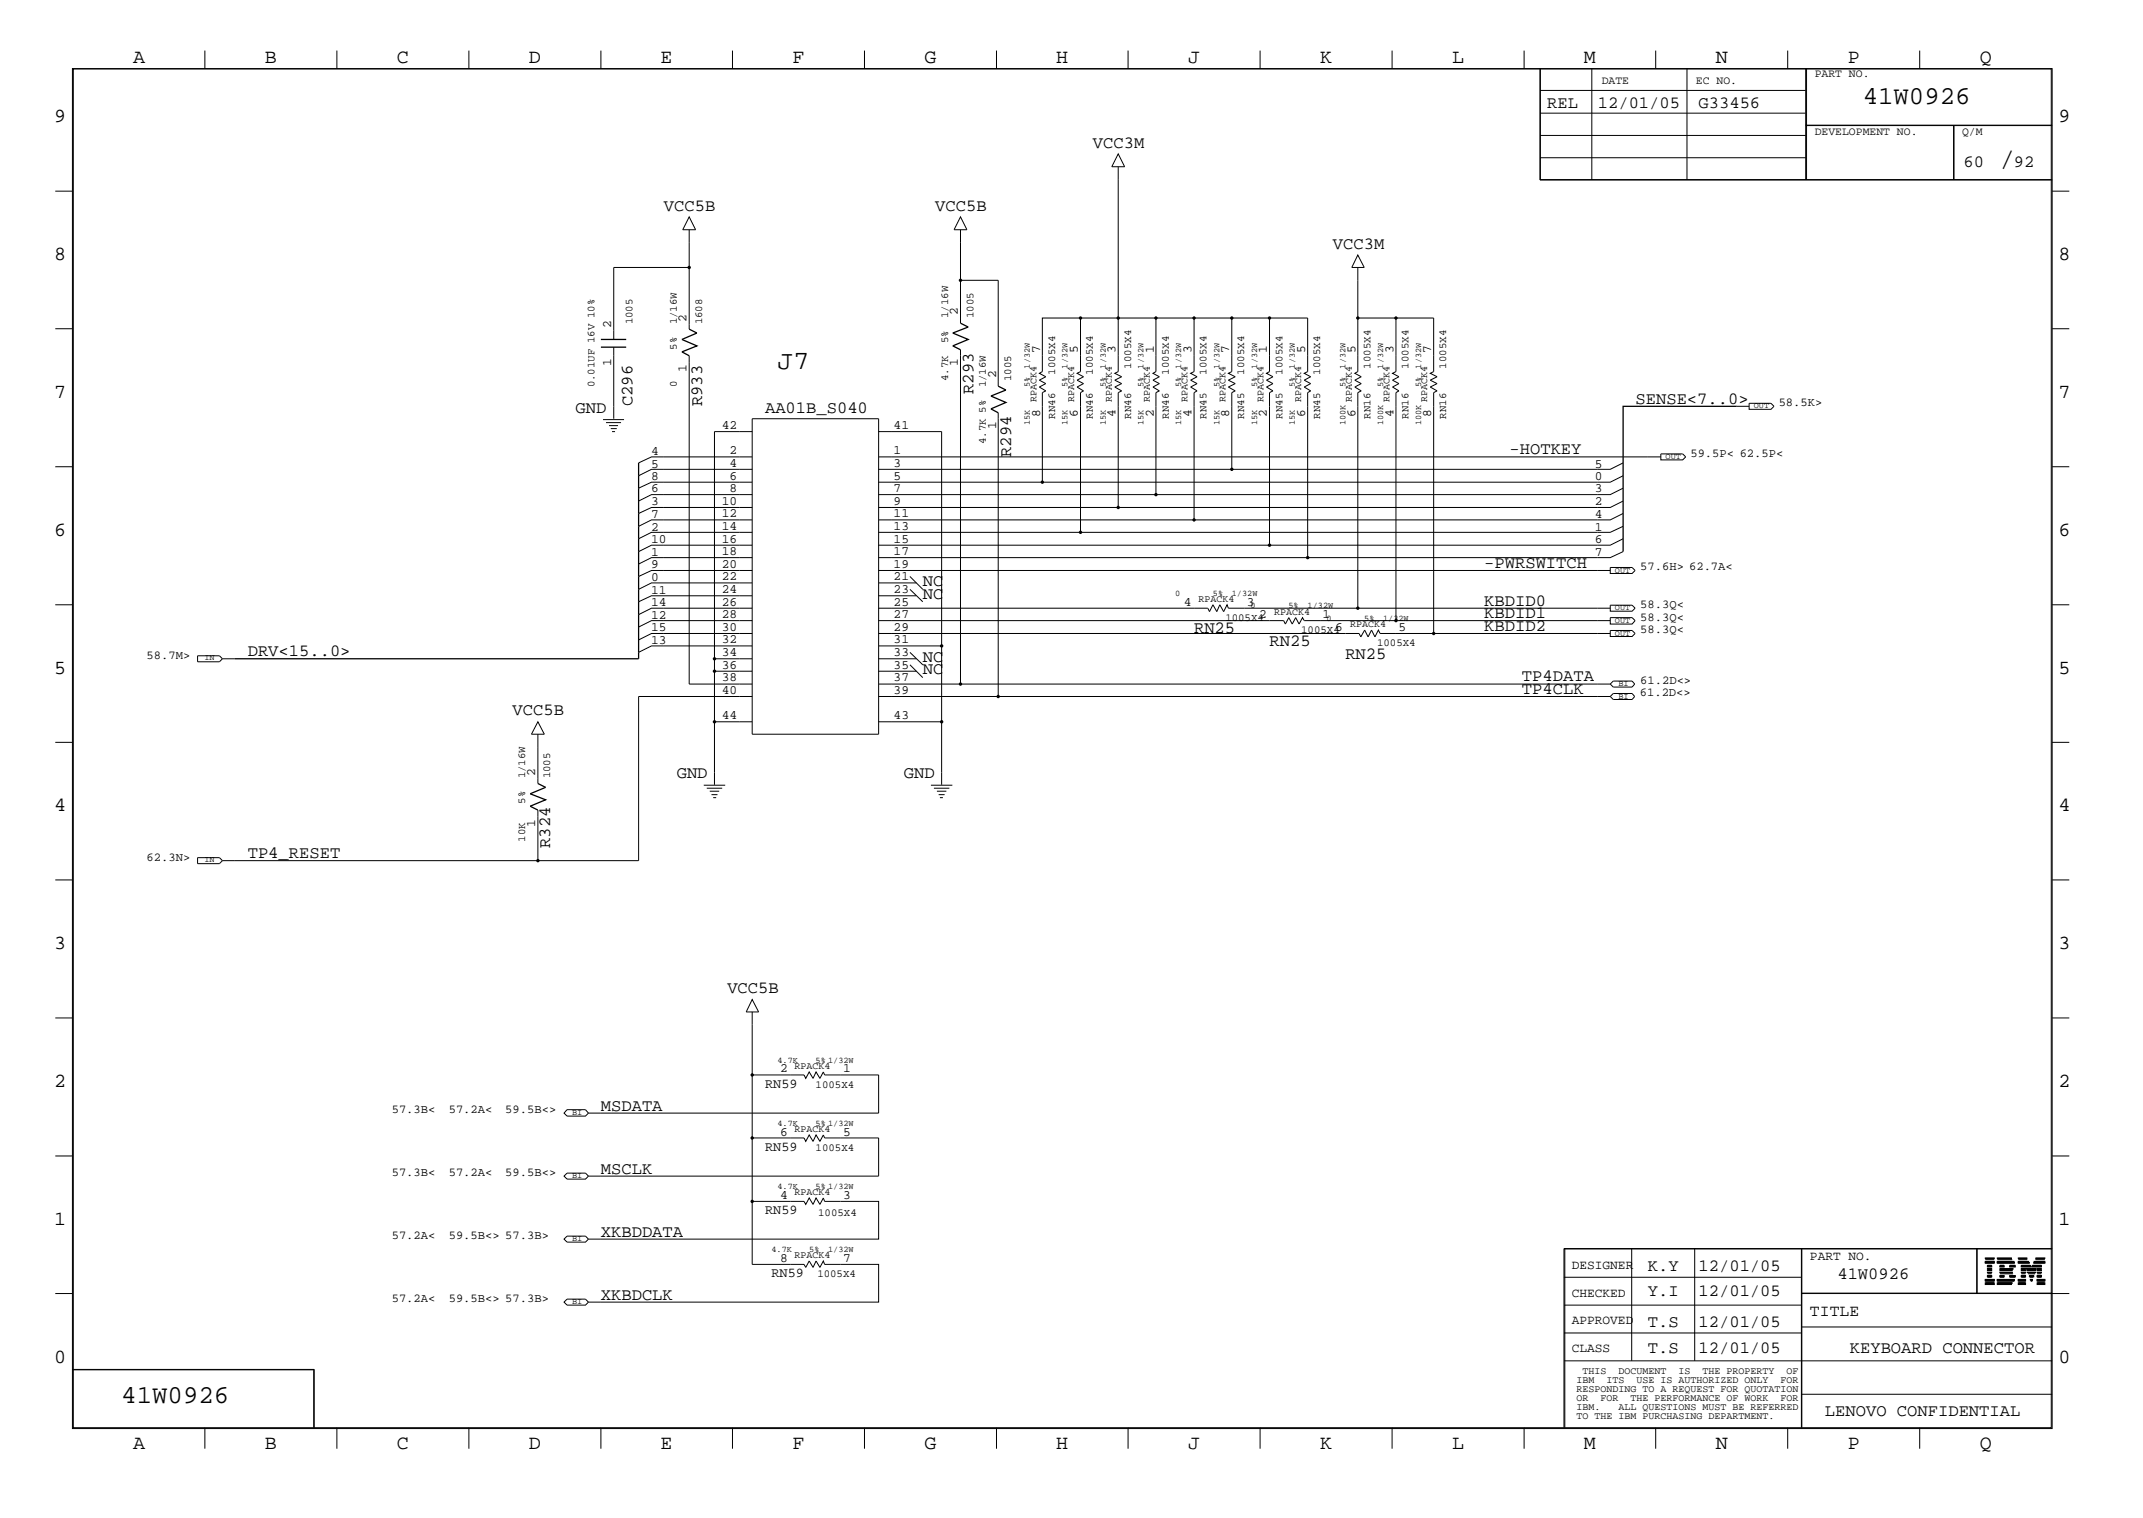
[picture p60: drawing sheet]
<svg xmlns="http://www.w3.org/2000/svg" width="423mm" height="300mm" viewBox="0 0 423 300" stroke-linecap="round" stroke-linejoin="round" font-family="sans-serif">
<defs><g id="words">
<g font-size="5.2">
<text x="395" y="32.9">/</text>
<text x="153.6" y="72.8">J7</text>
</g>
<g font-size="5.1">
<text x="368" y="20.5">41W0926</text>
<text x="24" y="277.2">41W0926</text>
</g>
<g font-size="4">
<text x="26.3" y="12.5">A</text>
<text x="52.3" y="12.5">B</text>
<text x="78.4" y="12.5">C</text>
<text x="104.5" y="12.5">D</text>
<text x="130.5" y="12.5">E</text>
<text x="156.5" y="12.5">F</text>
<text x="182.6" y="12.5">G</text>
<text x="208.6" y="12.5">H</text>
<text x="234.7" y="12.5">J</text>
<text x="260.8" y="12.5">K</text>
<text x="286.9" y="12.5">L</text>
<text x="312.8" y="12.5">M</text>
<text x="338.9" y="12.5">N</text>
<text x="365" y="12.5">P</text>
<text x="391.1" y="12.5">Q</text>
<text x="10.7" y="24.1">9</text>
<text x="406.7" y="24.1">9</text>
<text x="10.7" y="51.4">8</text>
<text x="406.7" y="51.4">8</text>
<text x="10.7" y="78.6">7</text>
<text x="406.7" y="78.6">7</text>
<text x="10.7" y="105.8">6</text>
<text x="406.7" y="105.8">6</text>
<text x="10.7" y="133.1">5</text>
<text x="406.7" y="133.1">5</text>
<text x="10.7" y="160.2">4</text>
<text x="406.7" y="160.2">4</text>
<text x="10.7" y="187.5">3</text>
<text x="406.7" y="187.5">3</text>
<text x="10.7" y="214.6">2</text>
<text x="406.7" y="214.6">2</text>
<text x="10.7" y="241.9">1</text>
<text x="406.7" y="241.9">1</text>
<text x="10.7" y="269.2">0</text>
<text x="406.7" y="269.2">0</text>
<text x="26.3" y="286.2">A</text>
<text x="52.3" y="286.2">B</text>
<text x="78.4" y="286.2">C</text>
<text x="104.5" y="286.2">D</text>
<text x="130.5" y="286.2">E</text>
<text x="156.5" y="286.2">F</text>
<text x="182.6" y="286.2">G</text>
<text x="208.6" y="286.2">H</text>
<text x="234.7" y="286.2">J</text>
<text x="260.8" y="286.2">K</text>
<text x="286.9" y="286.2">L</text>
<text x="312.8" y="286.2">M</text>
<text x="338.9" y="286.2">N</text>
<text x="365" y="286.2">P</text>
<text x="391.1" y="286.2">Q</text>
</g>
<g font-size="3.4">
<text x="305.6" y="21.4">REL</text>
<text x="315.6" y="21.4">12/01/05</text>
<text x="335.5" y="21.4">G33456</text>
<text x="215.9" y="29.2">VCC3M</text>
<text x="387.9" y="32.9">60</text>
<text x="397.8" y="32.9">92</text>
<text x="131.1" y="41.7">VCC5B</text>
<text x="184.7" y="41.7">VCC5B</text>
<text x="263.3" y="49.1">VCC3M</text>
<text x="192.3" y="77.8" transform="rotate(-90 192.3 77.8)">R293</text>
<text x="113.7" y="81.5">GND</text>
<text x="125" y="80.3" transform="rotate(-90 125 80.3)">C296</text>
<text x="138.7" y="80.3" transform="rotate(-90 138.7 80.3)">R933</text>
<text x="151.1" y="81.5">AA01B_S040</text>
<text x="323.1" y="79.8">SENSE&lt;7..0&gt;</text>
<text x="298.2" y="89.7">-HOTKEY</text>
<text x="199.7" y="90.3" transform="rotate(-90 199.7 90.3)">R294</text>
<text x="293.2" y="112.2">-PWRSWITCH</text>
<text x="182.3" y="118.3">NC</text>
<text x="182.3" y="115.7">NC</text>
<text x="293.2" y="119.6">KBDID0</text>
<text x="235.9" y="125.1">RN25</text>
<text x="293.2" y="122.2">KBDID1</text>
<text x="293.2" y="124.6">KBDID2</text>
<text x="48.9" y="129.6">DRV&lt;15..0&gt;</text>
<text x="182.3" y="130.7">NC</text>
<text x="250.8" y="127.6">RN25</text>
<text x="265.8" y="130.1">RN25</text>
<text x="182.3" y="133.2">NC</text>
<text x="300.7" y="134.6">TP4DATA</text>
<text x="300.7" y="137.1">TP4CLK</text>
<text x="101.3" y="141.3">VCC5B</text>
<text x="133.7" y="153.8">GND</text>
<text x="178.6" y="153.8">GND</text>
<text x="108.7" y="167.5" transform="rotate(-90 108.7 167.5)">R324</text>
<text x="48.9" y="169.5">TP4_RESET</text>
<text x="143.7" y="196.2">VCC5B</text>
<text x="118.7" y="219.4">MSDATA</text>
<text x="118.7" y="231.8">MSCLK</text>
<text x="118.7" y="244.3">XKBDDATA</text>
<text x="325.5" y="251">K.Y</text>
<text x="335.5" y="251">12/01/05</text>
<text x="118.7" y="256.7">XKBDCLK</text>
<text x="325.5" y="255.9">Y.I</text>
<text x="335.5" y="255.9">12/01/05</text>
<text x="363" y="252.7">41W0926</text>
<text x="325.5" y="262.2">T.S</text>
<text x="335.5" y="262.2">12/01/05</text>
<text x="325.5" y="267.2">T.S</text>
<text x="335.5" y="267.2">12/01/05</text>
<text x="365.4" y="267.2">KEYBOARD CONNECTOR</text>
<text x="360.5" y="279.7">LENOVO CONFIDENTIAL</text>
</g>
<text font-size="3.2" x="357.5" y="260">TITLE</text>
<g font-size="2.7">
<text x="151.1" y="214.9">RN59</text>
<text x="151.1" y="227.3">RN59</text>
<text x="151.1" y="239.8">RN59</text>
<text x="152.4" y="252.2">RN59</text>
</g>
<g font-size="2.5">
<text x="120.7" y="64.9" transform="rotate(-90 120.7 64.9)">2</text>
<text x="135.6" y="63.6" transform="rotate(-90 135.6 63.6)">2</text>
<text x="189.2" y="62.3" transform="rotate(-90 189.2 62.3)">2</text>
<text x="205.5" y="69.8" transform="rotate(-90 205.5 69.8)">7</text>
<text x="212.9" y="69.8" transform="rotate(-90 212.9 69.8)">5</text>
<text x="220.4" y="69.8" transform="rotate(-90 220.4 69.8)">3</text>
<text x="227.9" y="69.8" transform="rotate(-90 227.9 69.8)">1</text>
<text x="235.4" y="69.8" transform="rotate(-90 235.4 69.8)">3</text>
<text x="242.8" y="69.8" transform="rotate(-90 242.8 69.8)">7</text>
<text x="250.3" y="69.8" transform="rotate(-90 250.3 69.8)">1</text>
<text x="257.8" y="69.8" transform="rotate(-90 257.8 69.8)">5</text>
<text x="267.8" y="69.8" transform="rotate(-90 267.8 69.8)">5</text>
<text x="275.3" y="69.8" transform="rotate(-90 275.3 69.8)">3</text>
<text x="282.7" y="69.8" transform="rotate(-90 282.7 69.8)">7</text>
<text x="120.7" y="72.3" transform="rotate(-90 120.7 72.3)">1</text>
<text x="135.6" y="73.6" transform="rotate(-90 135.6 73.6)">1</text>
<text x="189.2" y="72.3" transform="rotate(-90 189.2 72.3)">1</text>
<text x="196.8" y="74.8" transform="rotate(-90 196.8 74.8)">2</text>
<text x="205.5" y="82.3" transform="rotate(-90 205.5 82.3)">8</text>
<text x="212.9" y="82.3" transform="rotate(-90 212.9 82.3)">6</text>
<text x="220.4" y="82.3" transform="rotate(-90 220.4 82.3)">4</text>
<text x="227.9" y="82.3" transform="rotate(-90 227.9 82.3)">2</text>
<text x="235.4" y="82.3" transform="rotate(-90 235.4 82.3)">4</text>
<text x="242.8" y="82.3" transform="rotate(-90 242.8 82.3)">8</text>
<text x="250.3" y="82.3" transform="rotate(-90 250.3 82.3)">2</text>
<text x="257.8" y="82.3" transform="rotate(-90 257.8 82.3)">6</text>
<text x="267.8" y="82.3" transform="rotate(-90 267.8 82.3)">6</text>
<text x="275.3" y="82.3" transform="rotate(-90 275.3 82.3)">4</text>
<text x="282.7" y="82.3" transform="rotate(-90 282.7 82.3)">8</text>
<text x="128.6" y="89.8">4</text>
<text x="142.6" y="84.8">42</text>
<text x="144.1" y="89.7">2</text>
<text x="176.5" y="89.7">1</text>
<text x="176.5" y="84.8">41</text>
<text x="196.8" y="84.8" transform="rotate(-90 196.8 84.8)">1</text>
<text x="128.6" y="94.8">8</text>
<text x="128.6" y="92.4">5</text>
<text x="144.1" y="92.2">4</text>
<text x="144.1" y="94.7">6</text>
<text x="176.5" y="94.7">5</text>
<text x="176.5" y="92.2">3</text>
<text x="315" y="94.8">0</text>
<text x="315" y="92.4">5</text>
<text x="128.6" y="99.8">3</text>
<text x="128.6" y="97.3">6</text>
<text x="142.6" y="99.7">10</text>
<text x="144.1" y="97.2">8</text>
<text x="176.5" y="97.2">7</text>
<text x="176.5" y="99.7">9</text>
<text x="315" y="99.8">2</text>
<text x="315" y="97.3">3</text>
<text x="128.6" y="104.8">2</text>
<text x="128.6" y="102.3">7</text>
<text x="128.6" y="107.3">10</text>
<text x="142.6" y="102.2">12</text>
<text x="142.6" y="104.7">14</text>
<text x="142.6" y="107.2">16</text>
<text x="176.5" y="102.2">11</text>
<text x="176.5" y="104.7">13</text>
<text x="176.5" y="107.2">15</text>
<text x="315" y="102.3">4</text>
<text x="315" y="107.3">6</text>
<text x="315" y="104.8">1</text>
<text x="128.6" y="112.3">9</text>
<text x="128.6" y="109.8">1</text>
<text x="142.6" y="109.6">18</text>
<text x="142.6" y="112.2">20</text>
<text x="176.5" y="109.6">17</text>
<text x="176.5" y="112.2">19</text>
<text x="315" y="109.8">7</text>
<text x="128.6" y="119.7">14</text>
<text x="128.6" y="114.7">0</text>
<text x="128.6" y="117.3">11</text>
<text x="142.6" y="119.6">26</text>
<text x="142.6" y="114.6">22</text>
<text x="142.6" y="117.2">24</text>
<text x="176.5" y="119.6">25</text>
<text x="176.5" y="114.6">21</text>
<text x="176.5" y="117.2">23</text>
<text x="233.8" y="119.6">4</text>
<text x="246.3" y="119.6">3</text>
<text x="128.6" y="122.3">12</text>
<text x="128.6" y="124.7">15</text>
<text x="142.6" y="122.2">28</text>
<text x="142.6" y="124.6">30</text>
<text x="176.5" y="122.2">27</text>
<text x="176.5" y="124.6">29</text>
<text x="248.8" y="122.2">2</text>
<text x="261.3" y="122.2">1</text>
<text x="263.7" y="124.6">6</text>
<text x="276.3" y="124.6">5</text>
<text x="128.6" y="127.3">13</text>
<text x="142.6" y="129.6">34</text>
<text x="142.6" y="127.1">32</text>
<text x="176.5" y="129.6">33</text>
<text x="176.5" y="127.1">31</text>
<text x="142.6" y="137.1">40</text>
<text x="142.6" y="134.6">38</text>
<text x="142.6" y="132.1">36</text>
<text x="176.5" y="137.1">39</text>
<text x="176.5" y="134.6">37</text>
<text x="176.5" y="132.1">35</text>
<text x="142.6" y="142.1">44</text>
<text x="176.5" y="142.1">43</text>
<text x="105.7" y="153.3" transform="rotate(-90 105.7 153.3)">2</text>
<text x="105.7" y="163.3" transform="rotate(-90 105.7 163.3)">1</text>
<text x="154.1" y="211.8">2</text>
<text x="166.5" y="211.8">1</text>
<text x="154.1" y="224.4">6</text>
<text x="166.5" y="224.4">5</text>
<text x="154.1" y="236.8">4</text>
<text x="166.5" y="236.8">3</text>
<text x="154.1" y="249.3">8</text>
<text x="166.5" y="249.3">7</text>
<text x="310.5" y="250.6">DESIGNER</text>
<text x="357.5" y="248.8">PART NO.</text>
<text x="310.5" y="256.1">CHECKED</text>
<text x="310.5" y="261.5">APPROVED</text>
<text x="310.5" y="267">CLASS</text>
</g>
<g font-size="2.4">
<text x="351.4" y="80.3">58.5K&gt;</text>
<text x="333.9" y="90.3">59.5P&lt; 62.5P&lt;</text>
<text x="324" y="112.7">57.6H&gt; 62.7A&lt;</text>
<text x="324" y="120.1">58.3Q&lt;</text>
<text x="324" y="122.6">58.3Q&lt;</text>
<text x="324" y="125.1">58.3Q&lt;</text>
<text x="29" y="130.1">58.7M&gt;</text>
<text x="323.9" y="137.6">61.2D&lt;&gt;</text>
<text x="324" y="135.1">61.2D&lt;&gt;</text>
<text x="29" y="170">62.3N&gt;</text>
<text x="77.4" y="219.9">57.3B&lt;</text>
<text x="88.6" y="219.9">57.2A&lt;</text>
<text x="99.8" y="219.9">59.5B&lt;&gt;</text>
<text x="77.4" y="232.3">57.3B&lt;</text>
<text x="88.6" y="232.3">57.2A&lt;</text>
<text x="99.8" y="232.3">59.5B&lt;&gt;</text>
<text x="77.4" y="244.8">57.2A&lt;</text>
<text x="88.6" y="244.8">59.5B&lt;&gt; 57.3B&gt;</text>
<text x="77.4" y="257.2">57.2A&lt;</text>
<text x="88.6" y="257.2">59.5B&lt;&gt; 57.3B&gt;</text>
</g>
<g font-size="2.3">
<text x="316.4" y="16.7">DATE</text>
<text x="335" y="16.7">EC NO.</text>
<text x="358.5" y="15.2">PART NO.</text>
<text x="358.5" y="26.6">DEVELOPMENT NO.</text>
<text x="387.6" y="26.6">Q/M</text>
</g>
<g font-size="2.1">
<text x="125" y="64.1" transform="rotate(-90 125 64.1)">1005</text>
<text x="133.7" y="64.1" transform="rotate(-90 133.7 64.1)">1/16W</text>
<text x="138.7" y="64.1" transform="rotate(-90 138.7 64.1)">1608</text>
<text x="187.3" y="62.8" transform="rotate(-90 187.3 62.8)">1/16W</text>
<text x="192.3" y="62.8" transform="rotate(-90 192.3 62.8)">1005</text>
<text x="133.7" y="69.1" transform="rotate(-90 133.7 69.1)">5%</text>
<text x="187.3" y="67.8" transform="rotate(-90 187.3 67.8)">5%</text>
<text x="117.4" y="76.5" transform="rotate(-90 117.4 76.5)">0.01UF 16V 10%</text>
<text x="133.7" y="76.5" transform="rotate(-90 133.7 76.5)">0</text>
<text x="187.3" y="75.3" transform="rotate(-90 187.3 75.3)">4.7K</text>
<text x="194.7" y="76.5" transform="rotate(-90 194.7 76.5)">1/16W</text>
<text x="199.7" y="75.3" transform="rotate(-90 199.7 75.3)">1005</text>
<text x="208.4" y="74" transform="rotate(-90 208.4 74)">1005X4</text>
<text x="215.9" y="74" transform="rotate(-90 215.9 74)">1005X4</text>
<text x="223.4" y="72.8" transform="rotate(-90 223.4 72.8)">1005X4</text>
<text x="230.9" y="74" transform="rotate(-90 230.9 74)">1005X4</text>
<text x="238.3" y="74" transform="rotate(-90 238.3 74)">1005X4</text>
<text x="245.8" y="74" transform="rotate(-90 245.8 74)">1005X4</text>
<text x="253.3" y="74" transform="rotate(-90 253.3 74)">1005X4</text>
<text x="260.8" y="74" transform="rotate(-90 260.8 74)">1005X4</text>
<text x="270.8" y="72.8" transform="rotate(-90 270.8 72.8)">1005X4</text>
<text x="278.2" y="72.8" transform="rotate(-90 278.2 72.8)">1005X4</text>
<text x="285.7" y="72.8" transform="rotate(-90 285.7 72.8)">1005X4</text>
<text x="208.4" y="82.7" transform="rotate(-90 208.4 82.7)">RN46</text>
<text x="215.9" y="82.7" transform="rotate(-90 215.9 82.7)">RN46</text>
<text x="223.4" y="82.7" transform="rotate(-90 223.4 82.7)">RN46</text>
<text x="230.9" y="82.7" transform="rotate(-90 230.9 82.7)">RN46</text>
<text x="238.3" y="82.7" transform="rotate(-90 238.3 82.7)">RN45</text>
<text x="245.8" y="82.7" transform="rotate(-90 245.8 82.7)">RN45</text>
<text x="253.3" y="82.7" transform="rotate(-90 253.3 82.7)">RN45</text>
<text x="260.8" y="82.7" transform="rotate(-90 260.8 82.7)">RN45</text>
<text x="270.8" y="82.7" transform="rotate(-90 270.8 82.7)">RN16</text>
<text x="278.2" y="82.7" transform="rotate(-90 278.2 82.7)">RN16</text>
<text x="285.7" y="82.7" transform="rotate(-90 285.7 82.7)">RN16</text>
<text x="194.7" y="87.7" transform="rotate(-90 194.7 87.7)">4.7K 5%</text>
<text x="242.1" y="122.6">1005X4</text>
<text x="257" y="125.1">1005X4</text>
<text x="272" y="127.6">1005X4</text>
<text x="103.7" y="153.8" transform="rotate(-90 103.7 153.8)">1/16W</text>
<text x="108.7" y="153.8" transform="rotate(-90 108.7 153.8)">1005</text>
<text x="103.7" y="158.7" transform="rotate(-90 103.7 158.7)">5%</text>
<text x="103.7" y="166.3" transform="rotate(-90 103.7 166.3)">10K</text>
<text x="161.1" y="214.9">1005X4</text>
<text x="161.1" y="227.3">1005X4</text>
<text x="161.6" y="240.1">1005X4</text>
<text x="161.5" y="252.3">1005X4</text>
</g>
<g font-size="2">
<text x="204.7" y="79.3" transform="rotate(-90 204.7 79.3)">RPACK4</text>
<text x="212.2" y="79.3" transform="rotate(-90 212.2 79.3)">RPACK4</text>
<text x="219.6" y="79.3" transform="rotate(-90 219.6 79.3)">RPACK4</text>
<text x="227.2" y="79.3" transform="rotate(-90 227.2 79.3)">RPACK4</text>
<text x="234.6" y="79.3" transform="rotate(-90 234.6 79.3)">RPACK4</text>
<text x="242.1" y="79.3" transform="rotate(-90 242.1 79.3)">RPACK4</text>
<text x="249.6" y="79.3" transform="rotate(-90 249.6 79.3)">RPACK4</text>
<text x="257" y="79.3" transform="rotate(-90 257 79.3)">RPACK4</text>
<text x="267" y="79.3" transform="rotate(-90 267 79.3)">RPACK4</text>
<text x="274.5" y="79.3" transform="rotate(-90 274.5 79.3)">RPACK4</text>
<text x="281.9" y="79.3" transform="rotate(-90 281.9 79.3)">RPACK4</text>
<text x="236.7" y="118.9">RPACK4</text>
<text x="251.7" y="121.4">RPACK4</text>
<text x="266.7" y="123.9">RPACK4</text>
<text x="157" y="211.2">RPACK4</text>
<text x="157" y="223.6">RPACK4</text>
<text x="157" y="236.1">RPACK4</text>
<text x="157" y="248.5">RPACK4</text>
<text x="311.4" y="273.2">IBM</text>
<text x="311.4" y="275">RESPONDING TO A REQUEST FOR QUOTATION</text>
<text x="312.6" y="271.4">THIS</text>
<text x="317.3" y="273.2">ITS</text>
<text x="319.7" y="271.4">DOCUMENT</text>
<text x="323.3" y="273.2">USE IS AUTHORIZED ONLY</text>
<text x="331.6" y="271.4">IS</text>
<text x="336.3" y="271.4">THE PROPERTY</text>
<text x="351.7" y="273.2">FOR</text>
<text x="352.9" y="271.4">OF</text>
<text x="311.4" y="276.7">OR</text>
<text x="311.4" y="278.6">IBM.</text>
<text x="311.4" y="280.2">TO THE IBM PURCHASING DEPARTMENT.</text>
<text x="316.1" y="276.7">FOR</text>
<text x="319.7" y="278.6">ALL QUESTIONS MUST BE REFERRED</text>
<text x="322.1" y="276.7">THE PERFORMANCE OF WORK</text>
<text x="351.7" y="276.7">FOR</text>
</g>
<g font-size="1.7">
<text x="203.5" y="76.5" transform="rotate(-90 203.5 76.5)">5%</text>
<text x="203.5" y="72.8" transform="rotate(-90 203.5 72.8)">1/32W</text>
<text x="210.9" y="76.5" transform="rotate(-90 210.9 76.5)">5%</text>
<text x="210.9" y="72.8" transform="rotate(-90 210.9 72.8)">1/32W</text>
<text x="218.4" y="76.5" transform="rotate(-90 218.4 76.5)">5%</text>
<text x="218.4" y="72.8" transform="rotate(-90 218.4 72.8)">1/32W</text>
<text x="225.9" y="76.5" transform="rotate(-90 225.9 76.5)">5%</text>
<text x="225.9" y="72.8" transform="rotate(-90 225.9 72.8)">1/32W</text>
<text x="233.3" y="76.5" transform="rotate(-90 233.3 76.5)">5%</text>
<text x="233.3" y="72.8" transform="rotate(-90 233.3 72.8)">1/32W</text>
<text x="240.9" y="76.5" transform="rotate(-90 240.9 76.5)">5%</text>
<text x="240.9" y="72.8" transform="rotate(-90 240.9 72.8)">1/32W</text>
<text x="248.3" y="76.5" transform="rotate(-90 248.3 76.5)">5%</text>
<text x="248.3" y="72.8" transform="rotate(-90 248.3 72.8)">1/32W</text>
<text x="255.8" y="76.5" transform="rotate(-90 255.8 76.5)">5%</text>
<text x="255.8" y="72.8" transform="rotate(-90 255.8 72.8)">1/32W</text>
<text x="265.8" y="76.5" transform="rotate(-90 265.8 76.5)">5%</text>
<text x="265.8" y="72.8" transform="rotate(-90 265.8 72.8)">1/32W</text>
<text x="273.2" y="76.5" transform="rotate(-90 273.2 76.5)">5%</text>
<text x="273.2" y="72.8" transform="rotate(-90 273.2 72.8)">1/32W</text>
<text x="280.8" y="76.5" transform="rotate(-90 280.8 76.5)">5%</text>
<text x="280.8" y="72.8" transform="rotate(-90 280.8 72.8)">1/32W</text>
<text x="203.5" y="84" transform="rotate(-90 203.5 84)">15K</text>
<text x="210.9" y="84" transform="rotate(-90 210.9 84)">15K</text>
<text x="218.4" y="84" transform="rotate(-90 218.4 84)">15K</text>
<text x="225.9" y="84" transform="rotate(-90 225.9 84)">15K</text>
<text x="233.3" y="84" transform="rotate(-90 233.3 84)">15K</text>
<text x="240.9" y="84" transform="rotate(-90 240.9 84)">15K</text>
<text x="248.3" y="84" transform="rotate(-90 248.3 84)">15K</text>
<text x="255.8" y="84" transform="rotate(-90 255.8 84)">15K</text>
<text x="265.8" y="84" transform="rotate(-90 265.8 84)">100K</text>
<text x="273.2" y="84" transform="rotate(-90 273.2 84)">100K</text>
<text x="280.8" y="84" transform="rotate(-90 280.8 84)">100K</text>
<text x="346.5" y="80.7">OUT</text>
<text x="329" y="90.7">OUT</text>
<text x="319" y="113.1">OUT</text>
<text x="232.2" y="117.7">0</text>
<text x="239.6" y="117.7">5%</text>
<text x="243.3" y="117.7">1/32W</text>
<text x="247.1" y="120.1">0</text>
<text x="254.5" y="120.1">5%</text>
<text x="258.3" y="120.1">1/32W</text>
<text x="262" y="122.6">0</text>
<text x="269.5" y="122.6">5%</text>
<text x="273.2" y="122.6">1/32W</text>
<text x="319" y="125.6">OUT</text>
<text x="319" y="120.6">OUT</text>
<text x="319" y="123.1">OUT</text>
<text x="40.4" y="130.5">IN</text>
<text x="319.7" y="135.6">BI</text>
<text x="319.7" y="138">BI</text>
<text x="40.4" y="170.3">IN</text>
<text x="153.6" y="209.9">4.7K</text>
<text x="161.1" y="209.9">5% 1/32W</text>
<text x="113" y="220.3">BI</text>
<text x="153.6" y="222.3">4.7K</text>
<text x="161.1" y="222.3">5% 1/32W</text>
<text x="113" y="232.7">BI</text>
<text x="153.6" y="234.8">4.7K</text>
<text x="161.1" y="234.8">5% 1/32W</text>
<text x="113" y="245.2">BI</text>
<text x="152.4" y="247.2">4.7K</text>
<text x="159.9" y="247.2">5%</text>
<text x="163.6" y="247.2">1/32W</text>
<text x="113" y="257.6">BI</text>
</g>
</g></defs>
<g fill="none" stroke="#000" stroke-width=".2">
<path d="M14.3 13.5h391.1v268.7h-391.1zM14.5 13.6h390.7v268.4h-390.7zM40.5 10v3.5M66.5 10v3.5M92.6 10v3.5M118.7 10v3.5M144.7 10v3.5M170.8 10v3.5M196.9 10v3.5M222.8 10v3.5M248.9 10v3.5M275 10v3.5"/>
<path d="M301.1 10v3.5M304.2 13.5v22.1h101.2M304.2 17.9h52.5M304.3 13.5v22.1M314.5 13.5v22.1M327.1 10v3.5M333.2 13.5v22.1M353.1 10v3.5M356.7 13.5v22.1M356.9 13.5v22.1M379.2 10v3.5M10.9 37.8h3.4"/>
<path d="M220.9 30.4l1.3 2.5h-2.6zM220.9 32.9v29.9h7.4M304.2 35.5h101.2M304.2 26.8h52.5M304.2 22.4h52.5M304.3 31.2h52.4M356.7 24.8h48.7M356.7 24.7h48.7M385.9 24.8v10.8M386 24.8v10.8M405.4 37.8h3.4M136.1 42.8l1.3 2.6h-2.5z"/>
<path d="M136.1 45.4v19.6M136.1 52.8h-14.9v14.3M189.7 42.8l1.3 2.6h-2.5zM189.7 45.4v18.4M189.7 55.4h7.5v20.9M268.2 50.4l1.3 2.4h-2.5zM268.2 52.8v10M10.9 64.9h3.4M121.2 68.6v14.1M136.1 70.3v64.8h12.5M189.7 69.1v66M213.4 62.8v10.6l-.6 .3 1.2 .7-1.2 .7 1.2 .7-1.2 .7 1.2 .7-.6 .4v27.6h104.7l2.5-1.2"/>
<path d="M213.4 62.8h-7.5v10.6l-.6 .3 1.3 .7-1.3 .7 1.3 .7-1.3 .7 1.3 .7-.7 .4v17.7h112.2l2.5-1.3M213.4 62.8h7.5v10.6l-.7 .3 1.4 .7-1.4 .7 1.4 .7-1.4 .7 1.4 .7-.7 .4v22.6M228.3 62.8v10.6l-.5 .3 1.2 .7-1.2 .7 1.2 .7-1.2 .7 1.2 .7-.7 .4v20.1h89.8l2.5-1.3M228.3 62.8h30v10.6l-.7 .3 1.3 .7-1.3 .7 1.3 .7-1.3 .7 1.3 .7-.6 .4v32.6M235.9 62.8v10.6l-.7 .3 1.3 .7-1.3 .7 1.3 .7-1.3 .7 1.3 .7-.6 .4v25.1h82.2l2.5-1.3M243.3 62.8v10.6l-.6 .3 1.3 .7-1.3 .7 1.3 .7-1.3 .7 1.3 .7-.7 .4v15.1h74.8l2.5-1.3M250.8 62.8v10.6l-.6 .3 1.3 .7-1.3 .7 1.3 .7-1.3 .7 1.3 .7-.7 .4v30.1h67.3l2.5-1.3M275.8 62.8h-7.6v10.6l-.6 .3 1.3 .7-1.3 .7 1.3 .7-1.3 .7 1.3 .7-.7 .4v42.5h-25.5l-.3-.6-.7 1.3-.7-1.3-.6 1.3-.8-1.3-.7 1.3-.3-.7h-65M345.5 79.7h4.3l.6 .6-.6 .6h-4.3zM405.4 64.9h3.4M10.9 92.2h3.4M119.1 82.9h4.2"/>
<path d="M119.7 83.5h3M120.3 84.1h1.8M120.7 84.7h1.1M120.9 85.3h.6M148.6 97.7h-19.9l-2.5 1.3M148.6 95.3h-19.9l-2.5 1.1M148.6 90.3h-19.9l-2.5 1.1M148.6 92.7h-19.9l-2.5 1.3M148.6 82.7h25v62.3h-25zM148.6 85.3h-7.5v44.8M173.6 85.3h12.4v69.7M173.6 97.7h54.7"/>
<path d="M173.6 95.3h32.3M173.6 92.7h69.7M173.6 90.3h154.5M197.2 81.5v56.1M320.6 99l-2.5 1.2h-144.5M328.1 89.7h4.3l.6 .6-.6 .5h-4.3zM343.1 80.3h2.4M405.4 92.2h3.4M10.9 119.5h3.4M148.6 117.7h-19.9l-2.5 1.2M148.6 115.1h-19.9l-2.5 1.3M148.6 112.7h-19.9l-2.5 1.2"/>
<path d="M148.6 110.2h-19.9l-2.5 1.2M148.6 105.2h-19.9l-2.5 1.2M148.6 107.7h-19.9l-2.5 1.3M148.6 102.7h-19.9l-2.5 1.3M148.6 100.2h-19.9l-2.5 1.2M173.6 117.7h7.4M173.6 115.1h7.4M173.6 112.7h144.5M173.6 107.7h77.2M173.6 105.2h39.8M173.6 102.7h62.3M179.7 116.4l2.6 2.5"/>
<path d="M179.7 113.9l2.6 2.5M318.1 119.5h4.3l.6 .6-.6 .6h-4.3zM318.1 112.1h4.3l.6 .6-.6 .6h-4.3zM320.6 109l-2.5 1.2h-144.5M405.4 119.5h3.4M39 129.5h4.3l.6 .6-.6 .6h-4.3zM43.9 130.1h2.5M141.1 130.1v2.5h7.5M141.1 130.1h7.5M141.1 132.6v22.4M148.6 125.1h-19.9l-2.5 1.3M148.6 127.6h-19.9l-2.5 1.3"/>
<path d="M148.6 122.6h-19.9l-2.5 1.3M148.6 120.1h-19.9l-2.5 1.3M148.6 137.6h-22.4v32.4h-82.3M173.6 125.1h94.9l.3 .7 .8-1.3 .7 1.3 .6-1.3 .7 1.3 .7-1.3 .3 .6h45.5M173.6 122.6h80l.3 .7 .7-1.3 .7 1.3 .6-1.3 .7 1.3 .7-1.3 .3 .6h60.5M173.6 137.6h144.5M173.6 135.1h144.5M173.6 132.6h7.4M173.6 130.1h7.4M173.6 127.6h12.4M179.7 128.9l2.6 2.4M179.7 131.3l2.6 2.6"/>
<path d="M268.2 120.1h49.9M275.8 122.6v-45l.6-.4-1.3-.7 1.3-.7-1.3-.7 1.3-.7-1.3-.7 .7-.3v-10.6h7.4v10.6l-.7 .3 1.4 .7-1.4 .7 1.4 .7-1.4 .7 1.4 .7-.7 .4v47.5M318.1 122h4.3l.6 .6-.6 .7h-4.3zM318.1 124.5h4.3l.6 .6-.6 .6h-4.3zM318.7 137h3.7l.5 .6-.5 .6h-3.7l-.6-.6zM318.7 134.5h3.7l.5 .6-.5 .6h-3.7l-.6-.6zM10.9 146.6h3.4M106.3 142.6l1.2 2.4h-2.5zM106.3 145v9.8M139 155.1h4.3M139.6 155.7h3.1M140.2 156.3h1.9"/>
<path d="M140.5 157h1.2M140.9 157.6h.6M141.1 142.6h7.5M173.6 142.6h12.4M183.9 155.1h4.2M184.5 155.7h3M185.1 156.3h1.8M185.4 157h1.2M185.7 157.6h.6M405.4 146.6h3.4M10.9 173.8h3.4M39 169.4h4.3l.6 .6-.6 .6h-4.3z"/>
<path d="M106.3 160v10M405.4 173.8h3.4M148.6 197.4l1.3 2.5h-2.5zM148.6 199.9v49.9h10.2l.4 .6 .7-1.3 .7 1.3 .6-1.3 .8 1.3 .6-1.3 .3 .7h10.7v7.4h-57.4M10.9 201.1h3.4M112 219.2h3.7l.5 .7-.5 .6h-3.7l-.6-.6zM148.6 212.3h10.2l.4 .7 .7-1.2 .7 1.2 .6-1.2 .8 1.2 .6-1.2 .3 .5h10.7v7.6h-57.4M405.4 201.1h3.4M10.9 228.3h3.4M112 231.7h3.7l.5 .6-.5 .6h-3.7l-.6-.6zM148.6 237.3h10.2l.4 .6 .7-1.3 .7 1.3 .6-1.3 .8 1.3 .6-1.3 .3 .7h10.7v7.5h-57.4M148.6 224.8h10.2l.4 .7 .7-1.3 .7 1.3 .6-1.3 .8 1.3 .6-1.3 .3 .6h10.7v7.5h-57.4"/>
<path d="M405.4 228.3h3.4M10.9 255.5h3.4M111.4 244.8l.6-.6h3.7l.5 .6-.5 .6h-3.7zM112 256.6h3.7l.5 .6-.5 .6h-3.7l-.6-.6zM308.9 246.7h96.5M308.9 257.8h47M308.9 252.3h47M309.1 246.6v35.4M322.3 246.6v22.2M334.8 246.6v22.2M355.9 246.6v35.4M355.9 255.4h49.5"/>
<path d="M355.9 255.5h52.9M390.5 246.6v8.9M390.6 246.6v8.9M392.2 253.7h1.8zM392.2 253.6h1.8zM392.2 253.4l1.8 .1zM392.2 253l1.8 .1zM392.2 252.8l1.8 .1zM392.2 252.7l1.8 .1zM392.2 249.4l1.8 .1zM392.2 249.3l1.8 .1zM392.2 249.2l1.8 .1z"/>
<path d="M392.2 248.8h1.8zM392.2 248.7h1.8zM392.2 248.5l1.8 .1zM392.6 252.3h.8zM392.6 252.1l.8 .1zM392.6 252l.8 .1zM392.6 251.6h.8zM392.6 251.5h.8zM392.6 251.3l.8 .1zM392.6 250.9l.8 .1zM392.6 250.8h.8zM392.6 250.6l.8 .1z"/>
<path d="M392.6 250.2l.8 .1zM392.6 250l.8 .1zM392.6 249.9h.8zM394.5 253.7h2.8zM394.5 253.6h2.9zM394.5 253.4l3 .1zM394.5 248.8h3zM394.5 248.7h2.9zM394.5 248.5l2.8 .1zM394.5 253l3.3 .1zM394.5 252.8l3.4 .1zM394.5 252.7l3.4 .1z"/>
<path d="M394.5 249.4l3.4 .1zM394.5 249.3l3.4 .1zM394.5 249.2l3.3 .1zM395.1 251.6h2.6zM395.1 251.5h2.5zM395.1 251.3l2.4 .1zM395.1 250.9l2.4 .1zM395.1 250.8h2.5zM395.1 250.6l2.6 .1zM395.1 252.3h.8zM395.1 252.1l.8 .1zM395.1 252l.8 .1z"/>
<path d="M395.1 250.2l.8 .1zM395.1 250l.8 .1zM395.1 249.9h.8zM397 252.3h1.1zM397 252.1l1.1 .1zM397 252l1.1 .1zM397 250.2l1.1 .1zM397 250l1.1 .1zM397 249.9h1.1zM398.7 253.7h1.4zM398.7 253.6h1.4zM398.7 253.4l1.4 .1z"/>
<path d="M398.7 253l1.4 .1zM398.7 252.8l1.4 .1zM398.7 252.7l1.4 .1zM398.7 249.4l2.2 .1zM398.7 249.3l2.1 .1zM398.7 249.2l2 .1zM398.7 248.8h1.8zM398.7 248.7h1.8zM398.7 248.5l1.7 .1zM399.3 252.3h.8zM399.3 252.1l.8 .1zM399.3 252l.8 .1z"/>
<path d="M399.3 251.6h.8zM399.3 251.5h.8zM399.3 251.3l.8 .1zM399.3 250.9l.8 .1zM399.3 250.8h.8zM399.3 250.6l.8 .1zM399.3 250.2l1.9 .1zM399.3 250l1.9 .1zM399.3 249.9h1.8zM400.3 250.6l2 .1zM400.4 250.9l1.8 .1zM400.4 250.8h1.8z"/>
<path d="M400.5 251.3l1.6 .1zM400.6 251.5h1.5zM400.6 251.6h1.4zM400.9 252.1l.8 .1zM400.9 252l.8 .1zM401 252.3h.7zM401.1 252.7l.4 .1zM401.2 252.8l.3 .1zM401.2 253l.2 .1zM401.4 250.2l1.9 .1zM401.5 250l1.8 .1zM401.5 249.9h1.8z"/>
<path d="M401.7 249.4l2.2 .1zM401.8 249.3l2.1 .1zM401.8 249.2l2.1 .1zM402.1 248.8h1.8zM402.1 248.7h1.8zM402.2 248.5l1.7 .1zM402.4 253.7h1.5zM402.4 253.6h1.5zM402.4 253.4l1.5 .1zM402.4 253l1.5 .1zM402.4 252.8l1.5 .1zM402.4 252.7l1.5 .1z"/>
<path d="M402.4 252.3h.9zM402.4 252.1l.9 .1zM402.4 252l.9 .1zM402.4 251.6h.9zM402.4 251.5h.9zM402.4 251.3l.9 .1zM402.4 250.9l.9 .1zM402.4 250.8h.9zM402.4 250.6l.9 .1zM405.4 246.6h-96.5v35.4M14.3 270.5h47.8v11.5M14.3 270.6h47.8"/>
<path d="M62 270.5v11.5M308.9 268.8h96.5M308.9 263.3h47M355.9 275.4h49.5M355.9 262.1h49.5M40.5 282v4.2M66.5 282v4.2M92.6 282v4.2M118.7 282v4.2M144.7 282v4.2M170.8 282v4.2M196.9 282v4.2"/>
<path d="M222.8 282v4.2M248.9 282v4.2M275 282v4.2M301.1 282v4.2M327.1 282v4.2M353.1 282v4.2M379.2 282v4.2"/>
</g>
<path d="M118.7 68.6h5M118.7 67.1h5M136.1 65l1.6 .8-3 1.3 3 1.2-3 1.2 1.4 .8M189.7 63.8l1.6 .8-3.1 1.2 3.1 1.3-3.1 1.2 1.5 .8M197.2 76.3l1.5 .7-3 1.2 3 1.3-3 1.3 1.5 .7M126.2 91.4v38.7h-79.8M343.1 80.3h-22.5v28.7M106.3 154.8l1.5 .7-3.1 1.3 3.1 1.2-3.1 1.3 1.6 .7" fill="none" stroke="#000" stroke-width=".25"/>
<g fill="#000">
<circle cx="136.1" cy="52.8" r=".34"/>
<circle cx="189.7" cy="55.4" r=".34"/>
<circle cx="213.4" cy="62.8" r=".34"/>
<circle cx="220.9" cy="62.8" r=".34"/>
<circle cx="228.3" cy="62.8" r=".34"/>
<circle cx="235.9" cy="62.8" r=".34"/>
<circle cx="243.3" cy="62.8" r=".34"/>
<circle cx="250.8" cy="62.8" r=".34"/>
<circle cx="268.2" cy="62.8" r=".34"/>
<circle cx="275.8" cy="62.8" r=".34"/>
<circle cx="205.9" cy="95.2" r=".34"/>
<circle cx="228.3" cy="97.7" r=".34"/>
<circle cx="243.3" cy="92.7" r=".34"/>
<circle cx="213.4" cy="105.2" r=".34"/>
<circle cx="220.9" cy="100.2" r=".34"/>
<circle cx="235.9" cy="102.7" r=".34"/>
<circle cx="250.8" cy="107.7" r=".34"/>
<circle cx="258.3" cy="110.2" r=".34"/>
<circle cx="141.1" cy="132.6" r=".34"/>
<circle cx="141.1" cy="130.1" r=".34"/>
<circle cx="186" cy="127.6" r=".34"/>
<circle cx="189.7" cy="135.1" r=".34"/>
<circle cx="197.2" cy="137.6" r=".34"/>
<circle cx="268.2" cy="120.1" r=".34"/>
<circle cx="275.8" cy="122.6" r=".34"/>
<circle cx="283.2" cy="125.1" r=".34"/>
<circle cx="141.1" cy="142.6" r=".34"/>
<circle cx="186" cy="142.6" r=".34"/>
<circle cx="106.3" cy="170" r=".34"/>
<circle cx="148.6" cy="212.3" r=".34"/>
<circle cx="148.6" cy="224.8" r=".34"/>
<circle cx="148.6" cy="237.3" r=".34"/>
</g>
<use href="#words"/>
</svg>
